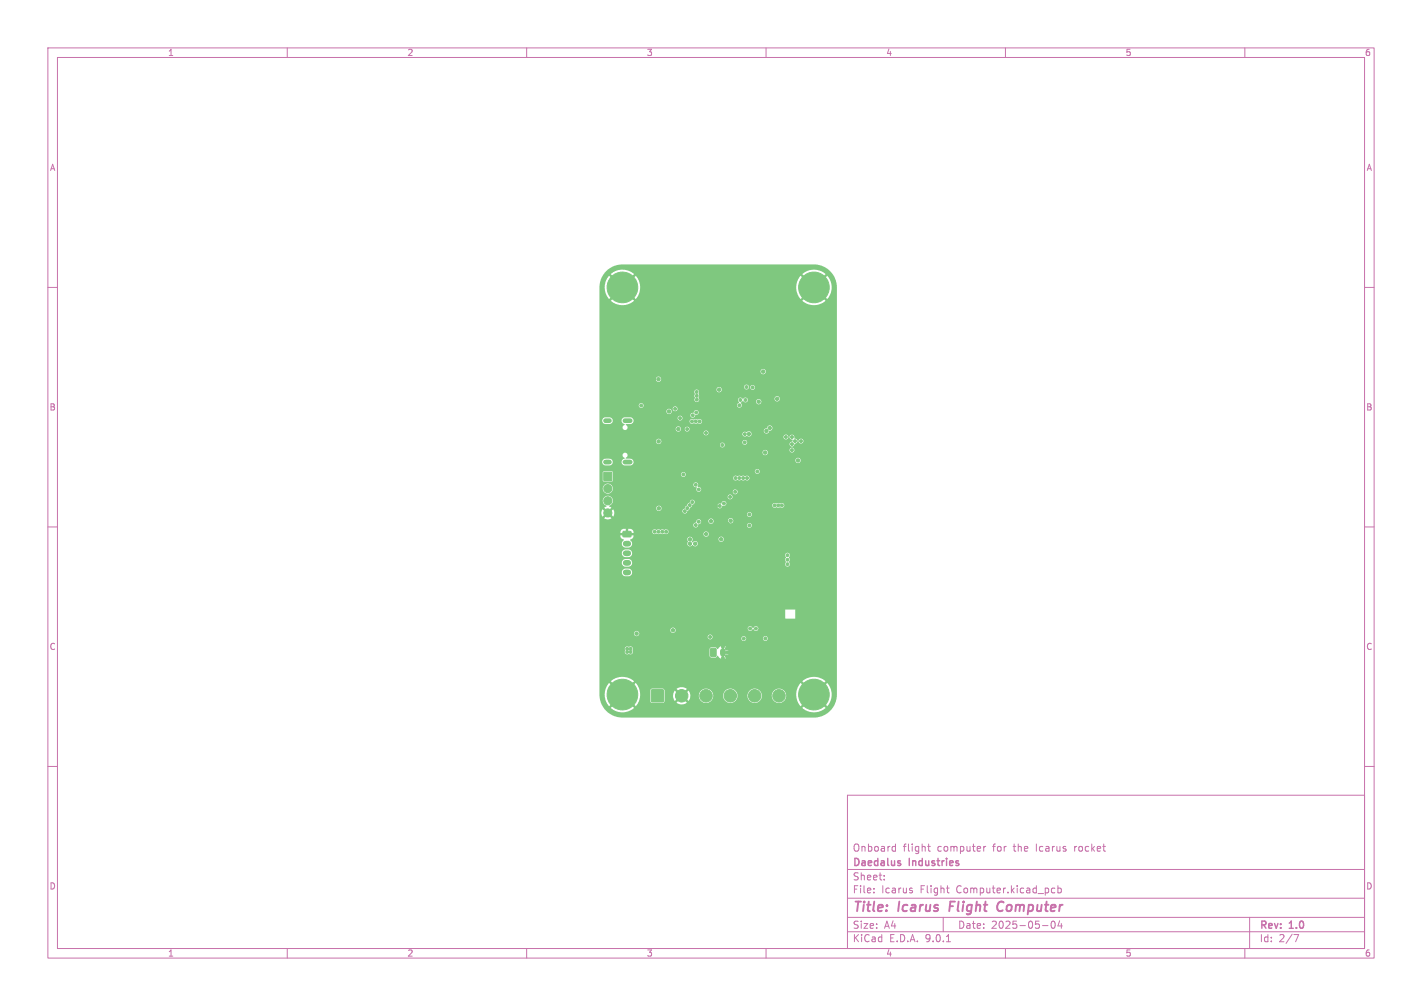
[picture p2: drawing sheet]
<svg xmlns="http://www.w3.org/2000/svg" width="297mm" height="210mm" viewBox="0 0 297 210" stroke-linecap="round" stroke-linejoin="round" font-family="sans-serif">
<defs><g id="words">
<g font-size="2.8" fill="#c872ab">
<text x="178" y="190.9">Title:</text>
<text x="187.7" y="190.9">Icarus</text>
<text x="199.1" y="190.9">Flight</text>
<text x="209.9" y="190.9">Computer</text>
</g>
<g font-size="2.1" fill="#c872ab">
<text x="178" y="178">Onboard</text>
<text x="188.6" y="178">flight</text>
<text x="195.8" y="178">computer</text>
<text x="207.5" y="178">for</text>
<text x="212" y="178">the</text>
<text x="216.8" y="178">Icarus</text>
<text x="224.9" y="178">rocket</text>
<text x="178" y="184">Sheet:</text>
<text x="178" y="181.2">Daedalus</text>
<text x="190" y="181.2">Industries</text>
<text x="178" y="186.7">File:</text>
<text x="184.1" y="186.7">Icarus</text>
<text x="192.2" y="186.7">Flight</text>
<text x="199.9" y="186.7">Computer.kicad_pcb</text>
<text x="178" y="196.9">KiCad</text>
<text x="178" y="194.1">Size:</text>
<text x="184.7" y="194.1">A4</text>
<text x="185.7" y="196.9">E.D.A.</text>
<text x="193.3" y="196.9">9.0.1</text>
<text x="200" y="194.1">Date:</text>
<text x="207" y="194.1">2025-05-04</text>
<text x="263" y="194.3">Rev:</text>
<text x="263" y="196.9">Id:</text>
<text x="267.1" y="196.9">2/7</text>
<text x="269.4" y="194.3">1.0</text>
</g>
<g font-size="1.8" fill="#c872ab">
<text x="35" y="11.9">1</text>
<text x="85" y="11.9">2</text>
<text x="135" y="11.9">3</text>
<text x="185" y="11.9">4</text>
<text x="235" y="11.9">5</text>
<text x="285" y="11.9">6</text>
<text x="10.3" y="35.9">A</text>
<text x="285.4" y="35.9">A</text>
<text x="10.3" y="85.9">B</text>
<text x="285.3" y="85.9">B</text>
<text x="10.3" y="135.9">C</text>
<text x="285.3" y="135.9">C</text>
<text x="10.3" y="185.9">D</text>
<text x="285.3" y="185.9">D</text>
<text x="35" y="199.9">1</text>
<text x="85" y="199.9">2</text>
<text x="135" y="199.9">3</text>
<text x="185" y="199.9">4</text>
<text x="235" y="199.9">5</text>
<text x="285" y="199.9">6</text>
</g>
</g></defs>
<g fill="none" stroke="#c872ab" stroke-width=".21">
<path d="M10 10h277v190h-277zM12 12h273v186h-273zM60 10v2M110 10v2M160 10v2M210 10v2M260 10v2M10 60h2M285 60h2M10 110h2M285 110h2M10 160h2"/>
<path d="M177 166h108v32h-108zM186.6 176.7l.4 .1M187 176.2v1.5M187 177.6l-.4 .1M193.7 176.7h.6M194 176.2v1.3l.3 .2M205.5 176.7v1M205.9 176.7l-.4 .3M285 160h2M60 198v2M110 198v2M160 198v2"/>
<path d="M177 194.5h108M177 191.5h108M177 187.5h108M177 181.5h108M182.5 186.3v.1M182.5 185.5v.1M184.7 183.6v.1M184.7 182.8v.1M190.4 185.9l.2 .2-.2 .3M190.4 185.4l.1 .1M197 191.5v3M197.7 196.6h.8"/>
<path d="M197.7 185.4h.5M198 186.3l.2 .1M210 198v2M217.7 193.2h1.2M219.7 192.4a.81 .81 0 0 0 .3 1.4l.2-.1 .2-.5-.2-.8M219.7 186.3l.2 .1 .4-.1M220.3 185.5l-.4-.1-.2 .1M221 185.5l.4-.1 .3 .3-.2 .6h-.5M221 184.9v1.5M221.3 192.2l-.3 1.1h.9M221.7 192.8v1M260 198v2"/>
<path d="M261 191.5v6.5M270.2 195.1h1l-.6 1.5"/>
</g>
<path d="M198.5 188.2l-.2 2M209.3 188.2a1.07 1.07 0 0 0-1 .8 1.07 1.07 0 0 0 .5 1.2l.5-.1" fill="none" stroke="#c872ab" stroke-width=".4"/>
<path d="M187.9 179.7l.2 .1M187.9 180.2l.2 .2-.2 .3" fill="none" stroke="#c872ab" stroke-width=".3"/>
<g fill="#7fc87f" stroke="#7fc87f" stroke-width=".21">
<path d="M136.1 144h2.4v2.5h-2.4z"/>
<path d="M126.1 98.6h1.7v1.7h-1.7z"/>
<path d="M148.5 135.4l.8-.1 .3 .2v1.3l-.2 .3h-.8l-.2-.2z"/>
<path d="M130.1 111l1.6-.1 .1 .3v.7l-.2 .2h-1.4l-.1-.2z"/>
<circle cx="142.4" cy="145.2" r="1.3"/>
<circle cx="147.5" cy="145.2" r="1.3"/>
<circle cx="152.5" cy="145.2" r="1.3"/>
<circle cx="157.6" cy="145.2" r="1.3"/>
<circle cx="162.7" cy="145.2" r="1.3"/>
<circle cx="170" cy="145" r="3.2"/>
<circle cx="170" cy="60" r="3.2"/>
<circle cx="127" cy="102" r=".85"/>
<circle cx="127" cy="104.5" r=".85"/>
<circle cx="127" cy="107.1" r=".85"/>
<circle cx="130" cy="145" r="3.2"/>
<circle cx="130" cy="60" r="3.2"/>
<circle cx="157.7" cy="127" r=".35"/>
<circle cx="157.3" cy="135.1" r=".3"/>
<circle cx="159.1" cy="136.1" r=".3"/>
<circle cx="159.1" cy="135.4" r=".3"/>
<circle cx="152.1" cy="74.5" r=".3"/>
<circle cx="139.1" cy="111" r=".3"/>
<circle cx="136.7" cy="111" r=".3"/>
<circle cx="137.5" cy="111" r=".3"/>
<circle cx="138.3" cy="111" r=".3"/>
<circle cx="165.4" cy="91.2" r=".3"/>
<circle cx="139.7" cy="85.9" r=".35"/>
<circle cx="131" cy="135.5" r=".3"/>
<circle cx="159.4" cy="77.6" r=".35"/>
<circle cx="145.2" cy="113.5" r=".35"/>
<circle cx="150.2" cy="81.3" r=".35"/>
<circle cx="142.7" cy="99.1" r=".3"/>
<circle cx="144.1" cy="112.6" r=".35"/>
<circle cx="161.8" cy="105.5" r=".3"/>
<circle cx="148.3" cy="133" r=".3"/>
<circle cx="152.6" cy="108.7" r=".35"/>
<circle cx="141.7" cy="89.6" r=".35"/>
<circle cx="159.8" cy="94.5" r=".35"/>
<circle cx="150.9" cy="92.9" r=".3"/>
<circle cx="131.7" cy="136.1" r=".3"/>
<circle cx="162.6" cy="105.5" r=".3"/>
<circle cx="166.7" cy="96.1" r=".35"/>
<circle cx="164.5" cy="116.8" r=".3"/>
<circle cx="158.5" cy="83.8" r=".35"/>
<circle cx="147.5" cy="111.5" r=".35"/>
<circle cx="137.5" cy="79.2" r=".35"/>
<circle cx="160.8" cy="89.4" r=".35"/>
<circle cx="137.6" cy="106.1" r=".35"/>
<circle cx="150.6" cy="112.6" r=".35"/>
<circle cx="144.1" cy="113.5" r=".35"/>
<circle cx="131.7" cy="135.5" r=".3"/>
<circle cx="164.1" cy="91.2" r=".3"/>
<circle cx="156.4" cy="90.6" r=".35"/>
<circle cx="162.3" cy="83.3" r=".35"/>
<circle cx="131" cy="136.1" r=".3"/>
<circle cx="164.5" cy="115.9" r=".3"/>
<circle cx="133" cy="132.3" r=".35"/>
<circle cx="160.1" cy="90" r=".35"/>
<circle cx="163.3" cy="105.5" r=".3"/>
<circle cx="148.5" cy="108.8" r=".35"/>
<circle cx="164.5" cy="117.8" r=".3"/>
<circle cx="166.7" cy="117.8" r=".35"/>
<circle cx="153.7" cy="135.8" r=".35"/>
<circle cx="141" cy="99.8" r=".35"/>
<circle cx="133.4" cy="133.2" r=".3"/>
<circle cx="155.6" cy="131.6" r=".35"/>
<circle cx="140.4" cy="95.4" r=".35"/>
<circle cx="130.8" cy="99.5" r=".35"/>
<circle cx="161.5" cy="135.9" r=".35"/>
<circle cx="143" cy="116.3" r=".35"/>
<circle cx="160.6" cy="114.4" r=".35"/>
<circle cx="151.8" cy="137" r=".3"/>
<circle cx="147.6" cy="85.1" r=".35"/>
<circle cx="166.1" cy="113.3" r=".35"/>
<circle cx="139.7" cy="74.7" r=".3"/>
<circle cx="157" cy="113.8" r=".35"/>
<circle cx="153" cy="90.9" r=".35"/>
<circle cx="165.6" cy="104.7" r=".3"/>
<circle cx="140.9" cy="56.4" r=".35"/>
<circle cx="133.9" cy="130.3" r=".35"/>
<circle cx="139.4" cy="89.6" r=".35"/>
<circle cx="152.1" cy="56.4" r=".35"/>
<circle cx="132.6" cy="88.9" r=".35"/>
<circle cx="138.3" cy="134.8" r=".3"/>
<circle cx="145.4" cy="134" r=".35"/>
<circle cx="157.7" cy="110.9" r=".35"/>
<circle cx="132.6" cy="95.3" r=".35"/>
<circle cx="150" cy="91.2" r=".35"/>
<circle cx="158.9" cy="131.6" r=".35"/>
<circle cx="143.7" cy="138.5" r=".35"/>
<circle cx="151.9" cy="109.4" r=".35"/>
<circle cx="139.1" cy="124.5" r=".35"/>
<circle cx="130.8" cy="98.1" r=".35"/>
<circle cx="165.6" cy="103.9" r=".3"/>
<circle cx="156.5" cy="105.7" r=".35"/>
<circle cx="151.8" cy="135.4" r=".3"/>
<circle cx="160.4" cy="123.9" r=".35"/>
<circle cx="154.8" cy="128.2" r=".35"/>
<circle cx="131.6" cy="133.2" r=".3"/>
<circle cx="151" cy="137.4" r=".3"/>
<circle cx="149.6" cy="125.8" r=".35"/>
<circle cx="152" cy="136.2" r=".3"/>
<circle cx="138.3" cy="134.1" r=".3"/>
<circle cx="161.7" cy="108.5" r=".35"/>
<circle cx="159.7" cy="56.4" r=".35"/>
<circle cx="131.6" cy="134.1" r=".3"/>
<circle cx="160.8" cy="87.2" r=".35"/>
<circle cx="148.9" cy="80.2" r=".35"/>
<circle cx="130.8" cy="86.3" r=".35"/>
<circle cx="133.7" cy="141.6" r=".35"/>
<circle cx="149.5" cy="105.6" r=".35"/>
<circle cx="132.5" cy="133.2" r=".3"/>
<circle cx="138.4" cy="74.7" r=".3"/>
<circle cx="160.4" cy="107" r=".35"/>
<circle cx="141.4" cy="113.7" r=".35"/>
<circle cx="161.2" cy="95.8" r=".35"/>
<circle cx="140.9" cy="74.7" r=".3"/>
<circle cx="139.7" cy="88.2" r=".35"/>
<circle cx="156.7" cy="87.8" r=".35"/>
<circle cx="149" cy="131.5" r=".3"/>
<circle cx="154.4" cy="101.5" r=".35"/>
<circle cx="136.6" cy="79.2" r=".35"/>
<circle cx="157.6" cy="106.5" r=".35"/>
<circle cx="140.1" cy="109.6" r=".35"/>
<circle cx="161.7" cy="107.7" r=".35"/>
<circle cx="161.3" cy="107" r=".35"/>
<circle cx="151" cy="135" r=".3"/>
<circle cx="168" cy="96.1" r=".35"/>
<circle cx="161.3" cy="77.6" r=".35"/>
<circle cx="160.3" cy="86.2" r=".35"/>
<circle cx="162.3" cy="86.8" r=".35"/>
<circle cx="150.2" cy="84.4" r=".35"/>
<circle cx="133.4" cy="92.1" r=".35"/>
<circle cx="135.4" cy="133.5" r=".35"/>
<circle cx="165.6" cy="103.1" r=".3"/>
<circle cx="165" cy="130.5" r=".35"/>
<circle cx="139.8" cy="92.1" r=".35"/>
<circle cx="138.4" cy="56.4" r=".35"/>
<circle cx="165" cy="125.9" r=".35"/>
<circle cx="156.5" cy="109.7" r=".3"/>
<circle cx="156.5" cy="107.4" r=".3"/>
<circle cx="137.6" cy="92.1" r=".35"/>
<circle cx="140.6" cy="131.6" r=".35"/>
<circle cx="144.1" cy="105.4" r=".3"/>
<circle cx="143.6" cy="106.1" r=".3"/>
<circle cx="144.6" cy="104.8" r=".3"/>
<circle cx="143" cy="106.7" r=".3"/>
<circle cx="150.3" cy="105.6" r=".3"/>
<circle cx="155.3" cy="133.3" r=".3"/>
<circle cx="156.7" cy="131.2" r=".3"/>
<circle cx="151.2" cy="105.1" r=".3"/>
<circle cx="153.6" cy="102.7" r=".3"/>
<circle cx="159.9" cy="133.3" r=".3"/>
<circle cx="157.9" cy="131.2" r=".3"/>
<circle cx="152.5" cy="103.7" r=".3"/>
<circle cx="147.5" cy="90.4" r=".3"/>
<circle cx="133.9" cy="84.7" r=".3"/>
<circle cx="165.4" cy="92.7" r=".3"/>
<circle cx="165.4" cy="94" r=".3"/>
<circle cx="155.6" cy="92.3" r=".3"/>
<circle cx="155.6" cy="90.6" r=".3"/>
<circle cx="141" cy="85.3" r=".3"/>
<circle cx="143.5" cy="89.6" r=".3"/>
<circle cx="166" cy="92.1" r=".3"/>
<circle cx="167.3" cy="92.1" r=".3"/>
<circle cx="145.4" cy="86.1" r=".3"/>
<circle cx="146.1" cy="88" r=".3"/>
<circle cx="154.4" cy="99.8" r=".3"/>
<circle cx="154.4" cy="84.6" r=".3"/>
<circle cx="157.2" cy="80.9" r=".3"/>
<circle cx="158.2" cy="98.4" r=".3"/>
<circle cx="155.9" cy="80.8" r=".3"/>
<circle cx="156" cy="99.8" r=".3"/>
<circle cx="145.9" cy="102.2" r=".3"/>
<circle cx="145.9" cy="108.9" r=".3"/>
<circle cx="145.5" cy="82.6" r=".3"/>
<circle cx="144.5" cy="88" r=".3"/>
<circle cx="145.3" cy="109.6" r=".3"/>
<circle cx="145.3" cy="101.2" r=".3"/>
<circle cx="155.7" cy="83.5" r=".3"/>
<circle cx="155.2" cy="99.8" r=".3"/>
<circle cx="154.6" cy="83.5" r=".3"/>
<circle cx="153.6" cy="99.8" r=".3"/>
<circle cx="145.3" cy="88" r=".3"/>
<circle cx="145.5" cy="83.4" r=".3"/>
<circle cx="144.7" cy="86.7" r=".3"/>
<circle cx="145.5" cy="81.8" r=".3"/>
<circle cx="142" cy="87.3" r=".3"/>
</g>
<path d="M126.5 87.8h.8M126.5 96.5h.8M130.5 87.8h1.1M130.5 96.5h1.1" fill="none" stroke="#7fc87f" stroke-width="1"/>
<path d="M130.7 113.5h.5M130.7 115.5h.5M130.7 117.5h.5M130.7 119.5h.5M151 135.9v.6" fill="none" stroke="#7fc87f" stroke-width="1.2"/>
<path d="M126.6 56.6a4.8 4.8 0 0 1 3.4-1.4h40a4.8 4.8 0 0 1 4.8 4.8v85a4.8 4.8 0 0 1-4.8 4.8h-40a4.8 4.8 0 0 1-4.8-5h1.1l.2 1.4 .7 1.2 1.5-1.5 .4 .4-1.5 1.5a3.7 3.7 0 0 0 4.8 0l-1.5-1.5 .4-.4 1.5 1.5 .2-.2a3.7 3.7 0 0 0 .6-3.1h2.2v2.3l.4 .3h2.4l.2-.3v-1.3h1.8l.1 .7 .2 .5 .9-.8 .3 .4-.7 .8a1.79 1.79 0 0 0 2.1 0l-.9-.8 .4-.4 .8 .8 .3-.5 .1-.7h1.8v.3a1.51 1.51 0 0 0 1.6 1.4 1.51 1.51 0 0 0 1.4-1.7h2v.3a1.51 1.51 0 0 0 1.7 1.4 1.51 1.51 0 0 0 1.3-1.7h2.1v.3a1.51 1.51 0 0 0 1.6 1.4 1.51 1.51 0 0 0 1.4-1.7h2.1v.3a1.5 1.5 0 0 0 1.8 1.3 1.5 1.5 0 0 0 1.1-1.9h2.2l.2 1.4 .7 1.2 1.5-1.5 .4 .4-1.5 1.5a3.7 3.7 0 0 0 4.8 0l-1.5-1.5 .4-.4 1.5 1.5 .2-.2a3.7 3.7 0 0 0-.2-4.6l-1.5 1.5-.4-.4 1.5-1.5-.2-.2a3.7 3.7 0 0 0-4.6 .2l1.5 1.5-.4 .4-1.5-1.5-.7 1.2-.2 1h-2.2v-.1a1.51 1.51 0 0 0-1.6-.9 1.51 1.51 0 0 0-1.3 1.3h-2.1v-.2a1.51 1.51 0 0 0-1.6-1.2 1.51 1.51 0 0 0-1.4 1.4h-2.1v-.2a1.51 1.51 0 0 0-1.6-1.2 1.51 1.51 0 0 0-1.4 1.4h-2l-.1-.2a1.51 1.51 0 0 0-1.6-1.2 1.51 1.51 0 0 0-1.3 1.4h-1.8l-.4-.9-.8 .8-.4-.4 .8-.8a1.79 1.79 0 0 0-2.1 0l.8 .8-.3 .4-.9-.8-.3 .9h-1.8v-1l-.2-.3-2.4-.1-.4 .4h-2.2l-.3-.7-.5-.8-1.5 1.5-.4-.4 1.5-1.5a3.7 3.7 0 0 0-4.8 0l1.5 1.5-.4 .4-1.5-1.5-.7 1.2-.2 1h-1.1v-9.4h5.3v.5a.55 .55 0 0 0 .2 .6 .55 .55 0 0 0 .7 0 .55 .55 0 0 0 .7-.1 .55 .55 0 0 0 0-.7l.1-.2h16v1.4l.2 .3 1 .1 .5-.4 .8 .7v-1.1h.5v1.1a1.1 1.1 0 0 0 .9-1.1h-.8v-.5h.8v-.2a1.1 1.1 0 0 0-.9-.9v1h-.5v-1l-.8 .6-.5-.4h-.8l-.4 .4h-16v-.2l-.3-.3h-.6a.5 .5 0 0 0-.8 .4h-5.3v-2.5h22.6v.1a.5 .5 0 0 0 .4 .5 .5 .5 0 0 0 .5-.3h6.1v.2a.5 .5 0 0 0 .6 .4 .5 .5 0 0 0 .4-.6h3.6v.1a.5 .5 0 0 0 .7 .4 .5 .5 0 0 0 0-.8 .5 .5 0 0 0-.7 .3h-3.6l-.3-.4a.5 .5 0 0 0-.7 .4h-6a.5 .5 0 0 0-.4-.7 .5 .5 0 0 0-.6 .4h-22.6v-.7h7.2v.1a.56 .56 0 0 0 .9 .4 .56 .56 0 0 0 0-.9 .56 .56 0 0 0-.9 .4h-7.2v-.7h14.8v.1a.55 .55 0 0 0 .8 .5 .55 .55 0 0 0 .1-1h15.3v.2a.55 .55 0 0 0 .5 .4 .55 .55 0 0 0 .6-.5 .56 .56 0 0 0 .6 .5 .56 .56 0 0 0 .4-.7l-.2-.3a.62 .62 0 0 0-.8 .5 .58 .58 0 0 0-.6-.5 .58 .58 0 0 0-.5 .4h-15.3a.56 .56 0 0 0-.9 .4h-14.8v-2.4h40.9v-1.9h-2.1v1.9h-38.8v-9.7h4.7a.8 .8 0 0 0 .7 .9h.9a.8 .8 0 0 0 .5-.9 .8 .8 0 0 0-.7-.7l-1 .1-.4 .6h-4.7v-2h4.7l.1 .5 .3 .3 1 .1a.8 .8 0 0 0 .7-.8 .8 .8 0 0 0-.7-.8l-1 .1-.4 .6h-4.7v-2h4.7l.2 .6 .5 .3h.9l.5-.5h32v.3a.39 .39 0 0 1 0 .7v.2a.39 .39 0 0 1 0 .7 .53 .53 0 0 0 .8 .5 .53 .53 0 0 0 0-.9 .73 .73 0 0 0 0-1 .5 .5 0 0 0-.1-.8 .5 .5 0 0 0-.7 .3h-32v-.1a.8 .8 0 0 0-.7-1l-1 .1-.4 .6h-4.7v-4.3h4.4v.2h1.1v.5h-1.1v.1a.93 .93 0 0 0 .7 .8 .88 .88 0 0 0-.4 .9 .88 .88 0 0 0 .7 .7h.9a.87 .87 0 0 0 .5-.8 .87 .87 0 0 0-.4-.8l.3-.2h11.6l.2 .6a.59 .59 0 0 0 .1 .9 .59 .59 0 0 0 .9-.2 .58 .58 0 0 0 .8 .1 .58 .58 0 0 0 0-.9 .58 .58 0 0 0-.9 .2l-.1-.1 .1-.6h5.5a.56 .56 0 0 0 .7 .6 .56 .56 0 0 0 .2-.9 .56 .56 0 0 0-.9 .2v.1h-5.5l-.2-.3a.56 .56 0 0 0-.9 .3h-11.6l.4-.3v-.4h-1.1v-.5h1.1v-.4h3.9a.62 .62 0 0 0 1 .5h9.7a.56 .56 0 0 0 .7 .6 .56 .56 0 0 0 .3-.9 .56 .56 0 0 0-.9 .2l-.1 .1h-7.5a.56 .56 0 0 0 0-.8 .56 .56 0 0 0-.8 0h-1.6a.5 .5 0 0 0-.8 .3h-3.9l-.4-.4-.7-.1v.8h-.5v-.8h-.4l-.6 .3-.1 .4h-4.4v-1.6h19.6a.5 .5 0 0 0 .5 .6 .5 .5 0 0 0 .5-.5h10.2v.1a.5 .5 0 0 0 .8 .4 .5 .5 0 0 0 0-.8 .5 .5 0 0 0-.8 .3h-10.2l.1-.2a.5 .5 0 0 0 .5-.7h1.5v.2a.55 .55 0 0 0 .7 .4 .55 .55 0 0 0 .4-.7h3v.2a.56 .56 0 0 0 .9 .4 .56 .56 0 0 0 0-1 .56 .56 0 0 0-.9 .4h-3a.56 .56 0 0 0-.6-.4 .56 .56 0 0 0-.5 .5h-1.5l-.3-.3a.51 .51 0 0 0-.7 .6l-.4 .2-.2 .3h-19.6v-2.5h.4l.2 .8 .7-.6 .3 .4-.6 .6a1.34 1.34 0 0 0 1.5 0l-.6-.6 .3-.4 .7 .6 .2-.5h27.7a.5 .5 0 0 0 .7 .6 .5 .5 0 0 0 .2-.8 .5 .5 0 0 0-.8 .1l-.1 .1h-27.7v-.5l-.2-.5-.7 .7-.3-.4 .5-.6h9.5l.1 .5 .3 .2 5-.1a.55 .55 0 0 0 .6 .6 .55 .55 0 0 0 .5-.6l.4-.2 .1-.4 .5-.4h5.2v.1a.54 .54 0 0 0 .6 .4 .54 .54 0 0 0 .5-.5h.4l.3-.2h9.7v.2a.6 .6 0 0 0 .9 .3h.7a.55 .55 0 0 0 .7 0 .55 .55 0 0 0 0-.8 .55 .55 0 0 0-.7 0l-.4-.1-.3 .1a.53 .53 0 0 0-.9 .3h-9.7a.53 .53 0 0 0-.3-.8 .53 .53 0 0 0-.7 .6h-.1a.5 .5 0 0 0-.7 .4h-5.2l.1-.3a.52 .52 0 0 0 .3-.6 .52 .52 0 0 0-.6-.4 .52 .52 0 0 0-.4 .6l-.3 .2-.2 .4-.3 .3-.2 .3-.3 .2-.2 .3h-4.7a.56 .56 0 0 0 .1-.9 .56 .56 0 0 0-.8 .3h-9.5h.1l-.5-.4a1.09 1.09 0 0 0 .8-.9 1.09 1.09 0 0 0-.5-1h24.5v.1a.5 .5 0 0 0 .8 .4 .5 .5 0 0 0 0-.9 .5 .5 0 0 0-.8 .4l-24.6-.1a1.09 1.09 0 0 0-1.4 .6 1.09 1.09 0 0 0 .7 1.4l-.5 .4 .6 .6-.3 .4-.7-.7-.2 .7h-.4v-5.1h.7a1.05 1.05 0 0 0 1.5 1.1 1.05 1.05 0 0 0 .1-1.9h17.3l.2 .5 .5 .1a.57 .57 0 0 0 0 .7 .57 .57 0 0 0 .7 .2h6.9v.1a.5 .5 0 0 0 .7 .4 .5 .5 0 0 0 0-.9 .5 .5 0 0 0-.7 .4h-6.8a.55 .55 0 0 0 .1-.7 .55 .55 0 0 0-.7-.3 .54 .54 0 0 0-.1-.8 .54 .54 0 0 0-.8 .3h-17.3a1.05 1.05 0 0 0-1.6 .8h-.7v-3.3h.7v1.7l.2 .2h1.8l.1-.8h25.1a.62 .62 0 0 0 1 .5l1.2 .1 .4-.1a.52 .52 0 0 0 .7-.1 .52 .52 0 0 0-.1-.8 .52 .52 0 0 0-.7 .1l-.3-.1-.4 .1-1.1-.1a.5 .5 0 0 0-.7 .4h-25.1v-.7h14.2v.1a.5 .5 0 0 0 .8 .4 .5 .5 0 0 0 0-.9 .5 .5 0 0 0-.8 .4h-14.2l-.1-.6h-1.8l-.2 .2h-.7v-.2h32.5v.1a.5 .5 0 0 0 .7 .4 .5 .5 0 0 0 0-.9 .5 .5 0 0 0-.7 .4h-32.5v-1.9h.6l.2 .5 .4 .2 1.1-.1 .3-.2 .2-.4h1.8l.2 .4 .3 .2 1.4 .1a.7 .7 0 0 0 .5-1.2h33.9v.2a.56 .56 0 0 0 .9 .4 .56 .56 0 0 0 0-.9 .56 .56 0 0 0-.9 .3h-33.9l-.4-.2h-1l-.1-.2a.53 .53 0 0 0 .4-.7 .53 .53 0 0 0-.7-.3 .53 .53 0 0 0-.2 .9l.3 .2-.5 .3-.2 .5h-1.8a.7 .7 0 0 0-.7-.7h-1l-.4 .2-.1 .5h-.6v-2.1h34.1a.56 .56 0 0 0 .7 .6 .56 .56 0 0 0 .2-.9 .56 .56 0 0 0-.9 .2v.1h-34.1v-.5h39.7a.5 .5 0 0 0 .7 .5 .5 .5 0 0 0 .2-.8 .5 .5 0 0 0-.9 .2v.1h-39.7v-1.1h25.2a.5 .5 0 0 0 .6 .6 .5 .5 0 0 0 .2-.8 .5 .5 0 0 0-.8 .1v.1h-25.2v-.7h11.8a.55 .55 0 0 0 .5 .6 .55 .55 0 0 0 .6-.4h17v.1a.5 .5 0 0 0 .7 .4 .5 .5 0 0 0 0-.9 .5 .5 0 0 0-.7 .4l-17-.1a.56 .56 0 0 0-.5-.6 .56 .56 0 0 0-.6 .5h-11.8v-.9h38.4l.1 .2a.5 .5 0 0 0 .6 .3 .5 .5 0 0 0 .3-.5h.3l.2 .4 .5 .2-.1 .4a.54 .54 0 0 0-.6 .5 .54 .54 0 0 0 .6 .5 .54 .54 0 0 0 .5-.6 .52 .52 0 0 0 .5-.6h.3v.1a.5 .5 0 0 0 .8 .4 .5 .5 0 0 0 0-.8 .5 .5 0 0 0-.8 .3h-.3l-.1-.3-.5-.1a.55 .55 0 0 0-.3-.8 .55 .55 0 0 0-.7 .4h-.3a.51 .51 0 0 0-.5-.5 .51 .51 0 0 0-.5 .5h-38.4v-.9h21.8v.1a.5 .5 0 0 0 .4 .5 .5 .5 0 0 0 .5-.3h7.2v.1a.68 .68 0 0 0 1 .3 .57 .57 0 0 0 .8-.2 .57 .57 0 0 0-.2-.8 .57 .57 0 0 0-.8 .2 .51 .51 0 0 0-.8 .4h-7.2v-.4l-.3-.3h11.9a.56 .56 0 0 0 .5 .6 .56 .56 0 0 0 .6-.5h.1a.59 .59 0 0 0 .6-.6 .59 .59 0 0 0-.5-.6 .59 .59 0 0 0-.7 .6l-.4 .1-.2 .4h-12.1l-.4 .4h-21.8v-2.4h.6l.2 .5 .4 .1h1.1l.3-.2 .2-.4h1.8l.2 .4 .5 .3a.6 .6 0 0 0-.4 .6 .6 .6 0 0 0 .5 .6l.4-.3h10.1v.1a.55 .55 0 0 0 .6 .5 .55 .55 0 0 0 .5-.6h.8v.1a.5 .5 0 0 0 .8 .4 .5 .5 0 0 0 0-.8 .5 .5 0 0 0-.8 .3h-.8a.56 .56 0 0 0-.5-.5 .56 .56 0 0 0-.6 .5h-10.1v-.5l-.3-.4 .1-.1 1.2-.1 .3-.5h11.7a.6 .6 0 0 0 .4 .6 .6 .6 0 0 0 .6-.1h.6a.54 .54 0 0 0 .9-.1 .54 .54 0 0 0-.3-.8l-.4 .1-.4-.1h-.6a.5 .5 0 0 0-.8 .4h-11.7l-.1-.4-.2-.3h9.5a.5 .5 0 0 0 .7 .6 .5 .5 0 0 0 .2-.9 .5 .5 0 0 0-.8 .2l-.1 .1-11-.1a.7 .7 0 0 0-.7 .8h-1.8v-.1a.7 .7 0 0 0-.7-.7h-1l-.4 .3-.1 .5h-.6v-1.3h19a.54 .54 0 0 0 .5 .6 .54 .54 0 0 0 .6-.6 .53 .53 0 0 0 .6-.5 .53 .53 0 0 0-.6-.5 .53 .53 0 0 0-.5 .6l-.4 .1-.2 .3h-19v-.8h14a.56 .56 0 0 0 .7 .6 .56 .56 0 0 0 .2-.9 .56 .56 0 0 0-.9 .2v.1h-14v-.5h15.3a.5 .5 0 0 0 .7 .5 .5 .5 0 0 0 .2-.8 .5 .5 0 0 0-.9 .1v.2h-15.3v-.7h8.2a.5 .5 0 0 0 .5 .6 .5 .5 0 0 0 .5-.7h19.5v.2a.51 .51 0 0 0 .8 .3 .51 .51 0 0 0 0-.8 .49 .49 0 0 1 .4-.4 .49 .49 0 0 1 .5 .2l.5-.2h1.8a.56 .56 0 0 0 .7 .6 .56 .56 0 0 0 .3-.9 .56 .56 0 0 0-1 .1v.2h-1.8v-.6h5.7a.56 .56 0 0 0 .7 .6 .56 .56 0 0 0 .2-.9 .56 .56 0 0 0-.9 .1v.2h-5.7l-.5-.2-.4 .3a.53 .53 0 0 0-.8-.2 .53 .53 0 0 0-.1 .8v.2l-.4 .4h-19.5l-.3-.3a.5 .5 0 0 0-.7 .4h-8.2v-2.8h19.8l.1 1.2a.55 .55 0 0 0 .1 .8 .55 .55 0 0 0 .8-.2l-.1-1.3a.56 .56 0 0 0 0-.8 .56 .56 0 0 0-.8 0l-.1 .3h-19.8v-.5h24.4v.1a.56 .56 0 0 0 .9 .4 .56 .56 0 0 0 0-.9 .56 .56 0 0 0-.9 .4h-24.4v-.6h30.2v.2a.5 .5 0 0 0 .5 .4 .5 .5 0 0 0 .5-.5h.3v.1a.5 .5 0 0 0 .8 .4 .5 .5 0 0 0 0-.9 .5 .5 0 0 0-.8 .4h-.3l-.2-.4a.5 .5 0 0 0-.8 .3h-30.2v-1.6h11.8v.1a.56 .56 0 0 0 .8 .4 .56 .56 0 0 0 0-.9 .56 .56 0 0 0-.8 .4h-11.8v-1.6h33.6v.1a.56 .56 0 0 0 .9 .4 .56 .56 0 0 0 0-.9 .56 .56 0 0 0-.9 .4h-33.6v-17.7h1.1l.2 1.4 .7 1.2 1.5-1.5 .4 .4-1.5 1.5a3.7 3.7 0 0 0 4.8 0l-1.5-1.5 .4-.4 1.5 1.5 .7-1.2 .2-1.4h32.6a3.7 3.7 0 0 0 .9 2.6l1.5-1.5 .4 .4-1.5 1.5 .2 .2a3.7 3.7 0 0 0 4.6-.2l-1.5-1.5 .4-.4 1.5 1.5 .2-.2a3.7 3.7 0 0 0-.2-4.6l-1.5 1.5-.4-.4 1.5-1.5-.2-.2a3.7 3.7 0 0 0-4.6 .2l1.5 1.5-.4 .4-1.5-1.5-.7 1.2-.2 1h-32.6l-.2-1-.7-1.2-1.5 1.5-.4-.4 1.5-1.5-.2-.2a3.7 3.7 0 0 0-4.6 .2l1.5 1.5-.4 .4-1.5-1.5-.7 1.2-.2 1h-1.1a4.8 4.8 0 0 1 1.4-3.2z" fill="#7fc87f"/>
<use href="#words"/>
</svg>
